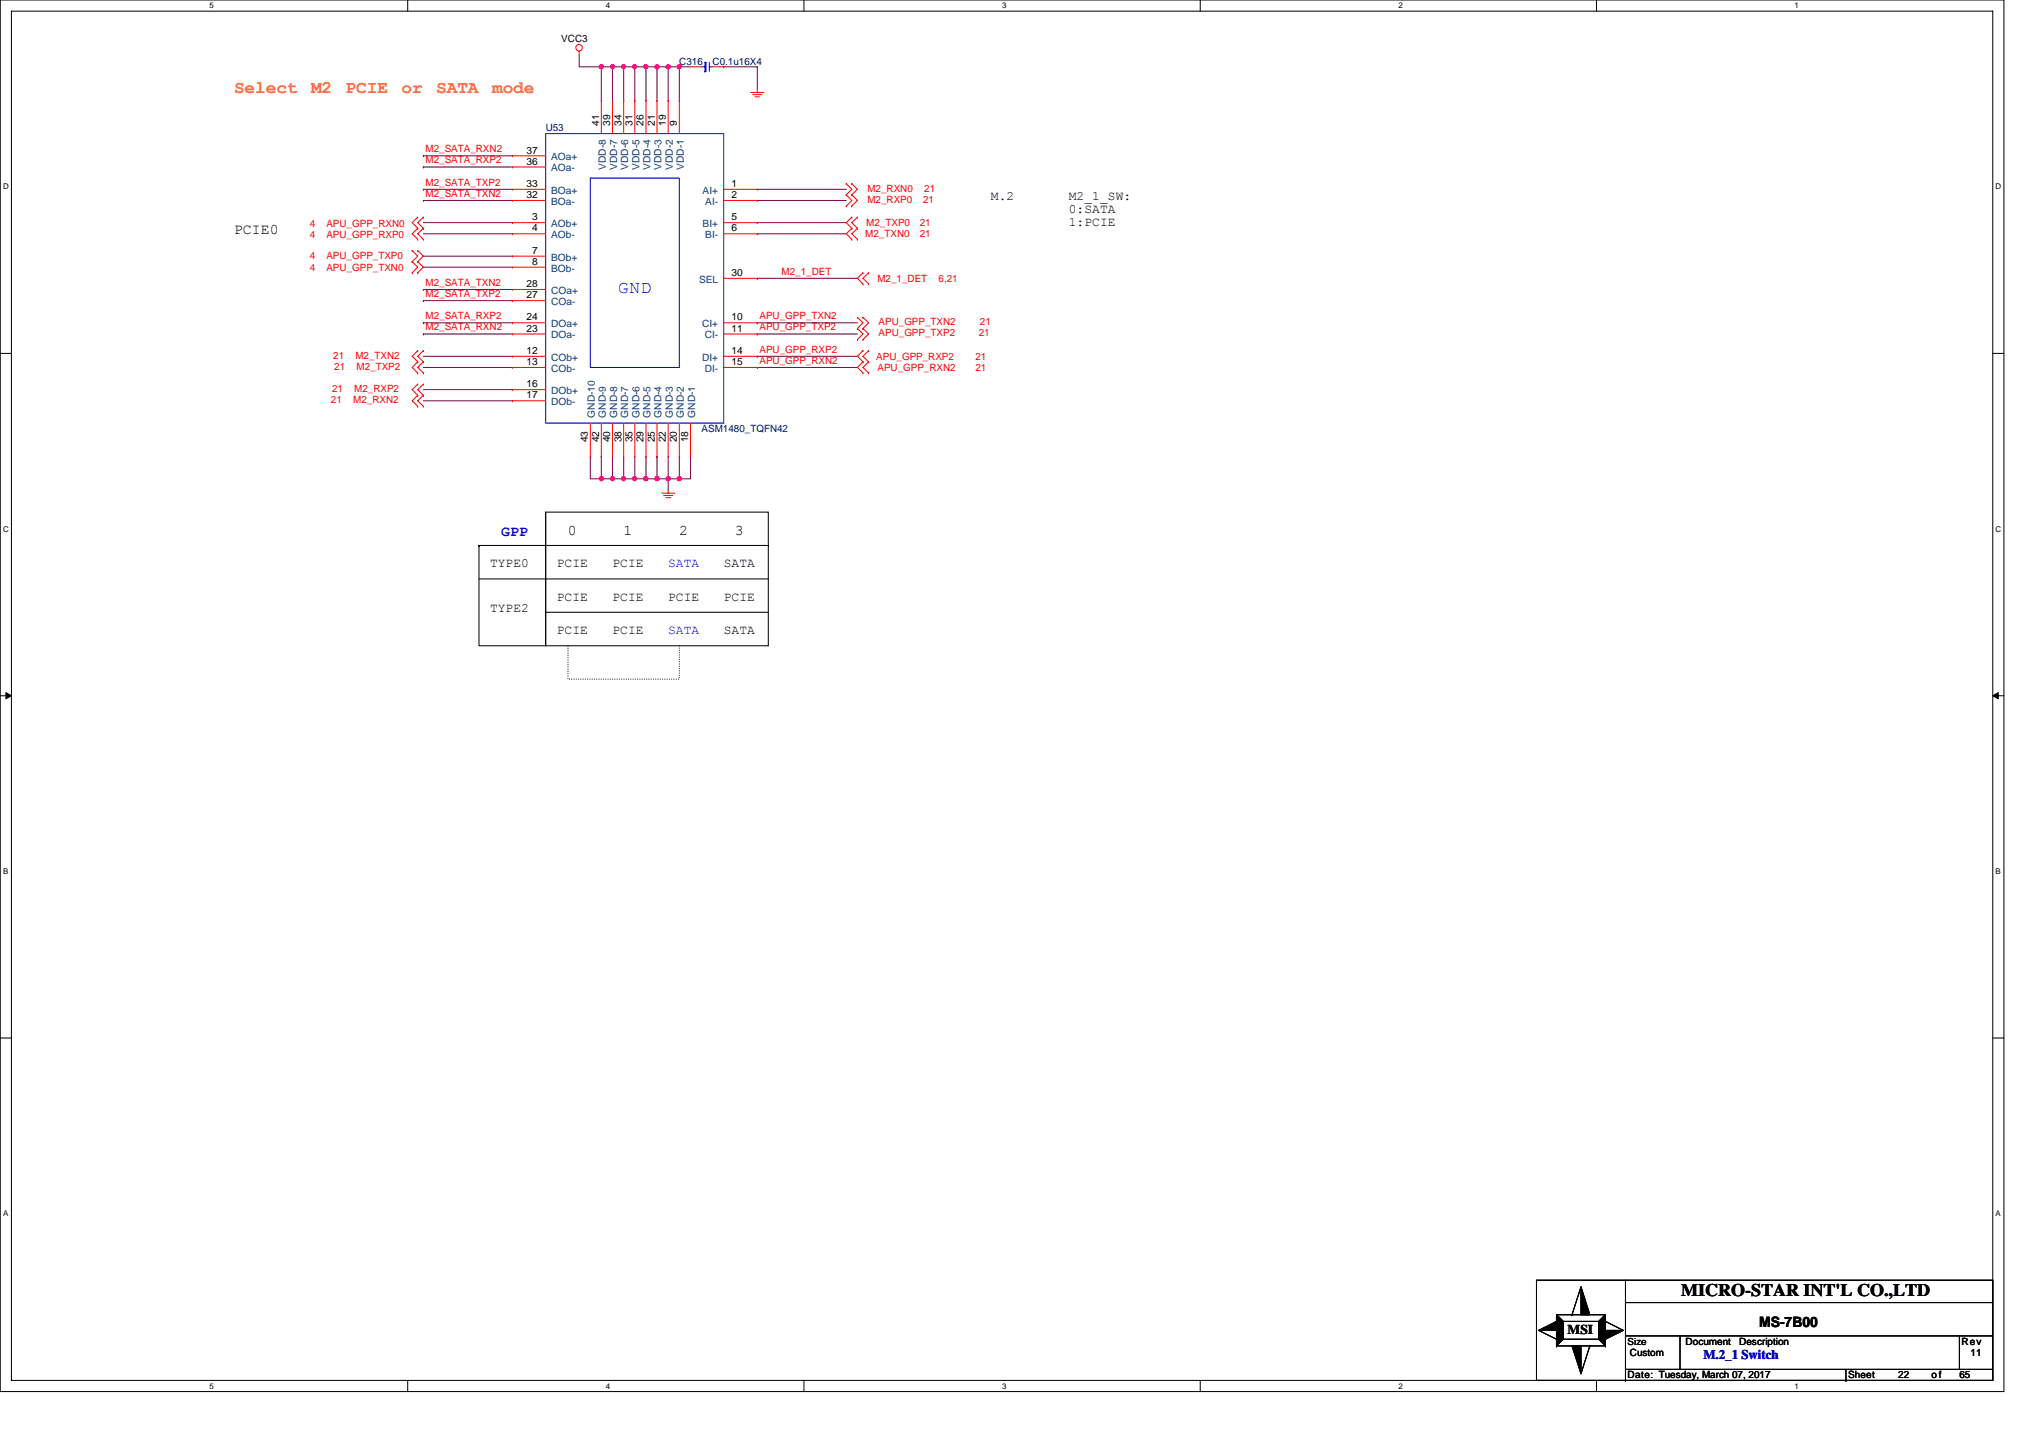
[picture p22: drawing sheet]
<svg xmlns="http://www.w3.org/2000/svg" width="297mm" height="210mm" viewBox="0 0 297 210" stroke-linecap="round" stroke-linejoin="round" font-family="sans-serif">
<defs><g id="words">
<g font-size="2.6" fill="#ff8000">
<text x="34.2" y="13.5">Select</text>
<text x="45.4" y="13.5">M2</text>
<text x="50.5" y="13.5">PCIE</text>
<text x="58.6" y="13.5">or</text>
<text x="63.7" y="13.5">SATA</text>
<text x="71.9" y="13.5">mode</text>
</g>
<text font-size="2.6" fill="#00f" x="90.3" y="42.7">GND</text>
<text font-size="2.6" x="245.5" y="189.3">MICRO-STAR INT'L CO.,LTD</text>
<g font-size="2.2">
<text x="34.2" y="34.2">PCIE0</text>
<text x="82.9" y="78.1">0</text>
<text x="91.1" y="78.1">1</text>
<text x="99.2" y="78.1">2</text>
<text x="107.3" y="78.1">3</text>
</g>
<text font-size="2.2" fill="#00f" x="73.2" y="78.2">GPP</text>
<text font-size="2.1" x="256.9" y="193.8">MS-7B00</text>
<text font-size="2" x="228.9" y="194.8">MSI</text>
<g font-size="1.9">
<text x="144.7" y="29.2">M.2</text>
<text x="156.1" y="29.2">M2_1_SW:</text>
<text x="156.1" y="31.1">0:SATA</text>
<text x="156.1" y="32.9">1:PCIE</text>
<text x="71.6" y="82.8">TYPE0</text>
<text x="81.3" y="82.8">PCIE</text>
<text x="89.4" y="82.8">PCIE</text>
<text x="105.7" y="82.8">SATA</text>
<text x="71.6" y="89.3">TYPE2</text>
<text x="81.3" y="87.7">PCIE</text>
<text x="89.4" y="87.7">PCIE</text>
<text x="97.6" y="87.7">PCIE</text>
<text x="105.7" y="87.7">PCIE</text>
<text x="81.3" y="92.6">PCIE</text>
<text x="89.4" y="92.6">PCIE</text>
<text x="105.7" y="92.6">SATA</text>
</g>
<g font-size="1.9" fill="#00f">
<text x="97.6" y="82.8">SATA</text>
<text x="97.6" y="92.6">SATA</text>
<text x="248.8" y="198.5">M.2_1 Switch</text>
</g>
<g font-size="1.5">
<text x="82" y="6.2">VCC3</text>
<text x="76.9" y="22.4">37</text>
<text x="87.5" y="18.4" transform="rotate(-90 87.5 18.4)">41</text>
<text x="89.1" y="18.4" transform="rotate(-90 89.1 18.4)">39</text>
<text x="90.7" y="18.4" transform="rotate(-90 90.7 18.4)">34</text>
<text x="92.4" y="18.4" transform="rotate(-90 92.4 18.4)">31</text>
<text x="94" y="18.4" transform="rotate(-90 94 18.4)">26</text>
<text x="95.6" y="18.4" transform="rotate(-90 95.6 18.4)">21</text>
<text x="97.2" y="18.4" transform="rotate(-90 97.2 18.4)">19</text>
<text x="98.9" y="18.4" transform="rotate(-90 98.9 18.4)">9</text>
<text x="76.9" y="24">36</text>
<text x="76.9" y="27.3">33</text>
<text x="76.9" y="28.9">32</text>
<text x="106.8" y="27.3">1</text>
<text x="106.8" y="28.9">2</text>
<text x="77.7" y="32.2">3</text>
<text x="77.7" y="33.8">4</text>
<text x="106.8" y="32.2">5</text>
<text x="106.8" y="33.8">6</text>
<text x="76.9" y="41.9">28</text>
<text x="77.7" y="37.1">7</text>
<text x="77.7" y="38.7">8</text>
<text x="106.8" y="40.3">30</text>
<text x="76.9" y="43.6">27</text>
<text x="76.9" y="46.8">24</text>
<text x="106.8" y="46.8">10</text>
<text x="76.9" y="51.7">12</text>
<text x="76.9" y="53.3">13</text>
<text x="76.9" y="48.4">23</text>
<text x="106.8" y="51.7">14</text>
<text x="106.8" y="48.4">11</text>
<text x="106.8" y="53.3">15</text>
<text x="76.9" y="56.6">16</text>
<text x="76.9" y="58.2">17</text>
<text x="85.9" y="64.6" transform="rotate(-90 85.9 64.6)">43</text>
<text x="87.5" y="64.6" transform="rotate(-90 87.5 64.6)">42</text>
<text x="89.1" y="64.6" transform="rotate(-90 89.1 64.6)">40</text>
<text x="90.7" y="64.6" transform="rotate(-90 90.7 64.6)">38</text>
<text x="92.4" y="64.6" transform="rotate(-90 92.4 64.6)">35</text>
<text x="94" y="64.6" transform="rotate(-90 94 64.6)">29</text>
<text x="95.6" y="64.6" transform="rotate(-90 95.6 64.6)">25</text>
<text x="97.2" y="64.6" transform="rotate(-90 97.2 64.6)">22</text>
<text x="98.9" y="64.6" transform="rotate(-90 98.9 64.6)">20</text>
<text x="100.5" y="64.6" transform="rotate(-90 100.5 64.6)">18</text>
<text x="246.2" y="196.4">Document</text>
<text x="254" y="196.4">Description</text>
<text x="286.5" y="196.4">Rev</text>
<text x="237.7" y="201.3">Date: Tuesday, March 07, 2017</text>
<text x="238" y="198">Custom</text>
<text x="269.9" y="201.3">Sheet</text>
<text x="277.2" y="201.3">22</text>
<text x="282.1" y="201.3">of</text>
<text x="286.1" y="201.3">65</text>
<text x="287.8" y="198">11</text>
</g>
<g font-size="1.5" fill="#000080">
<text x="99.2" y="9.4">C316</text>
<text x="104.1" y="9.4">C0.1u16X4</text>
<text x="79.7" y="19.2">U53</text>
<text x="102.5" y="63.1">ASM1480_TQFN42</text>
</g>
<g font-size="1.5" fill="#f00">
<text x="62.1" y="22.2">M2_SATA_RXN2</text>
<text x="62.1" y="23.9">M2_SATA_RXP2</text>
<text x="62.1" y="27.1">M2_SATA_TXP2</text>
<text x="62.1" y="28.7">M2_SATA_TXN2</text>
<text x="126.7" y="29.6">M2_RXP0</text>
<text x="126.7" y="28">M2_RXN0</text>
<text x="134.8" y="29.6">21</text>
<text x="135" y="28">21</text>
<text x="45.2" y="33.2">4</text>
<text x="45.2" y="34.8">4</text>
<text x="47.7" y="33.2">APU_GPP_RXN0</text>
<text x="47.7" y="34.8">APU_GPP_RXP0</text>
<text x="126.4" y="34.6">M2_TXN0</text>
<text x="126.5" y="33">M2_TXP0</text>
<text x="134.3" y="34.6">21</text>
<text x="134.3" y="33">21</text>
<text x="45.2" y="39.5">4</text>
<text x="45.2" y="37.9">4</text>
<text x="47.7" y="39.5">APU_GPP_TXN0</text>
<text x="47.7" y="37.9">APU_GPP_TXP0</text>
<text x="62.1" y="41.7">M2_SATA_TXN2</text>
<text x="114.1" y="40.1">M2_1_DET</text>
<text x="128.1" y="41.1">M2_1_DET</text>
<text x="137.1" y="41.1">6,21</text>
<text x="62.1" y="43.4">M2_SATA_TXP2</text>
<text x="62.1" y="46.6">M2_SATA_RXP2</text>
<text x="110.9" y="46.6">APU_GPP_TXN2</text>
<text x="128.3" y="47.5">APU_GPP_TXN2</text>
<text x="143.1" y="47.5">21</text>
<text x="48.7" y="52.4">21</text>
<text x="48.8" y="54">21</text>
<text x="51.9" y="52.4">M2_TXN2</text>
<text x="52.1" y="54">M2_TXP2</text>
<text x="62.1" y="48.2">M2_SATA_RXN2</text>
<text x="110.9" y="48.2">APU_GPP_TXP2</text>
<text x="110.9" y="51.5">APU_GPP_RXP2</text>
<text x="110.9" y="53.1">APU_GPP_RXN2</text>
<text x="128" y="52.5">APU_GPP_RXP2</text>
<text x="128.3" y="49.1">APU_GPP_TXP2</text>
<text x="142.4" y="52.5">21</text>
<text x="142.9" y="49.1">21</text>
<text x="48.3" y="58.9">21</text>
<text x="48.5" y="57.2">21</text>
<text x="51.6" y="58.9">M2_RXN2</text>
<text x="51.7" y="57.2">M2_RXP2</text>
<text x="128.1" y="54.1">APU_GPP_RXN2</text>
<text x="142.4" y="54.1">21</text>
</g>
<g font-size="1.5" fill="#004080">
<text x="80.5" y="23.4">AOa+</text>
<text x="80.5" y="25">AOa-</text>
<text x="80.5" y="28.3">BOa+</text>
<text x="80.5" y="29.9">BOa-</text>
<text x="88.5" y="24.8" transform="rotate(-90 88.5 24.8)">VDD-8</text>
<text x="90.1" y="24.8" transform="rotate(-90 90.1 24.8)">VDD-7</text>
<text x="91.8" y="24.8" transform="rotate(-90 91.8 24.8)">VDD-6</text>
<text x="93.4" y="24.8" transform="rotate(-90 93.4 24.8)">VDD-5</text>
<text x="95" y="24.8" transform="rotate(-90 95 24.8)">VDD-4</text>
<text x="96.6" y="24.8" transform="rotate(-90 96.6 24.8)">VDD-3</text>
<text x="98.3" y="24.8" transform="rotate(-90 98.3 24.8)">VDD-2</text>
<text x="99.9" y="24.8" transform="rotate(-90 99.9 24.8)">VDD-1</text>
<text x="102.6" y="28.3">AI+</text>
<text x="103" y="29.9">AI-</text>
<text x="80.5" y="33.2">AOb+</text>
<text x="80.5" y="34.8">AOb-</text>
<text x="102.6" y="33.2">BI+</text>
<text x="103" y="34.8">BI-</text>
<text x="80.5" y="38.1">BOb+</text>
<text x="80.5" y="39.7">BOb-</text>
<text x="102.1" y="41.3">SEL</text>
<text x="80.5" y="42.9">COa+</text>
<text x="80.5" y="44.6">COa-</text>
<text x="80.5" y="47.8">DOa+</text>
<text x="102.5" y="47.8">CI+</text>
<text x="80.5" y="52.7">COb+</text>
<text x="80.5" y="49.4">DOa-</text>
<text x="102.5" y="52.7">DI+</text>
<text x="102.9" y="49.4">CI-</text>
<text x="80.5" y="54.3">COb-</text>
<text x="80.5" y="57.6">DOb+</text>
<text x="80.5" y="59.2">DOb-</text>
<text x="102.9" y="54.3">DI-</text>
<text x="86.9" y="61" transform="rotate(-90 86.9 61)">GND-10</text>
<text x="88.5" y="61" transform="rotate(-90 88.5 61)">GND-9</text>
<text x="90.1" y="61" transform="rotate(-90 90.1 61)">GND-8</text>
<text x="91.8" y="61" transform="rotate(-90 91.8 61)">GND-7</text>
<text x="93.4" y="61" transform="rotate(-90 93.4 61)">GND-6</text>
<text x="95" y="61" transform="rotate(-90 95 61)">GND-5</text>
<text x="96.6" y="61" transform="rotate(-90 96.6 61)">GND-4</text>
<text x="98.3" y="61" transform="rotate(-90 98.3 61)">GND-3</text>
<text x="99.9" y="61" transform="rotate(-90 99.9 61)">GND-2</text>
<text x="101.5" y="61" transform="rotate(-90 101.5 61)">GND-1</text>
</g>
<text font-size="1.4" x="237.7" y="196.3">Size</text>
<g font-size="1.2">
<text x="30.6" y="1.2">5</text>
<text x="88.5" y="1.2">4</text>
<text x="146.3" y="1.2">3</text>
<text x="204.2" y="1.2">2</text>
<text x="262.1" y="1.2">1</text>
<text x=".5" y="27.6">D</text>
<text x="291.4" y="27.6">D</text>
<text x=".5" y="77.6">C</text>
<text x="291.4" y="77.6">C</text>
<text x=".5" y="127.6">B</text>
<text x="291.4" y="127.6">B</text>
<text x=".5" y="177.6">A</text>
<text x="291.4" y="177.6">A</text>
<text x="30.6" y="202.8">5</text>
<text x="88.5" y="202.8">4</text>
<text x="146.3" y="202.8">3</text>
<text x="204.2" y="202.8">2</text>
<text x="262.1" y="202.8">1</text>
</g>
</g></defs>
<path d="M0 0h292.6v203.2h-292.6zM1.7 1.6h289.3v200h-289.3z" fill="none" stroke="#000" stroke-width=".15"/>
<g fill="#fff">
<path d="M30.6 .2h.6v1.3h-.6z"/>
<path d="M30.6 201.8h.6v1.3h-.6z"/>
</g>
<path d="M59.5 0v1.6M59.5 201.6v1.6" fill="none" stroke="#000" stroke-width=".15"/>
<g fill="#fff">
<path d="M88.5 .2h.6v1.3h-.6z"/>
<path d="M88.5 201.8h.6v1.3h-.6z"/>
</g>
<path d="M117.4 0v1.6M117.4 201.6v1.6" fill="none" stroke="#000" stroke-width=".15"/>
<g fill="#fff">
<path d="M146.3 .2h.7v1.3h-.7z"/>
<path d="M146.3 201.8h.7v1.3h-.7z"/>
</g>
<path d="M175.3 0v1.6M175.3 201.6v1.6" fill="none" stroke="#000" stroke-width=".15"/>
<g fill="#fff">
<path d="M204.2 .2h.6v1.3h-.6z"/>
<path d="M204.2 201.8h.6v1.3h-.6z"/>
</g>
<path d="M233.1 0v1.6M233.1 201.6v1.6" fill="none" stroke="#000" stroke-width=".15"/>
<g fill="#fff">
<path d="M262.1 .2h.6v1.3h-.6z"/>
<path d="M262.1 201.8h.6v1.3h-.6z"/>
<path d="M.5 26.6h.8v1.3h-.8z"/>
<path d="M291.4 26.6h.9v1.3h-.9z"/>
<path d="M.5 76.6h.8v1.3h-.8z"/>
<path d="M291.4 76.6h.9v1.3h-.9z"/>
</g>
<path d="M0 51.6h1.7M291 51.6h1.6" fill="none" stroke="#000" stroke-width=".15"/>
<g fill="#fff">
<path d="M.5 126.6h.7v1.3h-.7z"/>
<path d="M291.4 126.6h.8v1.3h-.8z"/>
</g>
<path d="M0 101.6h1.7M291 101.6h1.6" fill="none" stroke="#000" stroke-width=".15"/>
<path d="M.9 101.1l.8 .5-.8 .4zM291 101.6l.8-.5v.9z" fill="#000" stroke="#000" stroke-width=".15"/>
<g fill="#fff">
<path d="M.5 176.6h.7v1.2h-.7z"/>
<path d="M291.4 176.6h.8v1.2h-.8z"/>
</g>
<g fill="none" stroke="#000" stroke-width=".15">
<path d="M70 79.7h42.2M70 79.7h.1M79.7 74.8h32.5v19.5h-32.5zM79.7 74.8v19.5h-9.7v-14.6M112.2 79.7h.1M70 84.5h42.2M79.7 89.4h32.5M0 151.6h1.7M291 151.6h1.6M224.4 186.9h66.6v14.7h-66.6zM224.7 194.3l2.6 1.3M227.3 192h7.2v4.5h-7.2z"/>
<path d="M227.3 195.6h.1M227.3 196.5h.1M227.3 192l1 1M228.3 195.6l-1 .9M228.3 193h.1M228.3 193h5.2v2.6h-5.2zM229.6 192h.1M230.9 187.9l-1.3 4.1M232.2 196.5h.1M232.2 196.5l-1.3 4.1M233.5 195.6l1 .9M234.5 192h.1"/>
<path d="M234.5 193h.1M234.5 192l-1 1M234.5 193l2.6 1.3M234.5 196.5h.1M237.4 190.2h53.6M237.4 195.1h53.6M237.4 186.9v14.7M237.4 200h53.6M245.3 195.1v4.9M269.6 200v1.6M286.1 195.1v4.9M237.4 201.6h.1"/>
<path d="M269.6 201.6h.1"/>
</g>
<path d="M99.2 94.3v4.9h-16.3v-4.9" fill="none" stroke="#000" stroke-width=".15" stroke-dasharray="0 .3"/>
<g fill="none" stroke="#800040" stroke-width=".15">
<path d="M84.6 8.1v1.7h3.2M87.8 9.8h1.6M87.8 9.8h.1M87.8 9.8v4.8M89.4 9.8h1.7M89.4 9.8h.1M89.4 9.8v4.8M91.1 9.8h1.6M91.1 9.8h.1M91.1 9.8v4.8M92.7 9.8v4.8M92.7 9.8h3.2"/>
<path d="M92.7 9.8h.1M94.3 9.8h.1M94.3 9.8v4.8M95.9 9.8h.1M95.9 9.8v4.8M95.9 9.8h1.7M97.6 9.8h1.6M97.6 9.8h.1M97.6 9.8v4.8M99.2 9.8h1.6M99.2 9.8h.1M99.2 9.8v4.8"/>
<path d="M105.7 9.8h4.9v3.2M61.8 22.8h.1M61.8 24.4h.1M61.8 27.6h.1M61.8 29.3h.1M61.8 32.5h13M61.8 34.1h13M61.8 39h13M61.8 37.4h13M61.8 22.8h13M61.8 24.4h13M61.8 27.6h13"/>
<path d="M61.8 29.3h13M110.6 29.3h13M110.6 27.6h13M110.6 34.1h13M110.6 32.5h13M61.8 42.3h.1M61.8 43.9h.1M61.8 47.1h.1M61.8 48.8h.1M61.8 53.7h13M61.8 52h13M61.8 56.9h13"/>
<path d="M61.8 58.5h13M61.8 48.8h13M61.8 47.1h13M61.8 42.3h13M61.8 43.9h13M110.6 48.8h.1M110.6 47.1h.1M110.6 53.7h.1M110.6 48.8h14.6M110.6 47.1h14.6M110.6 53.7h14.6M110.6 40.6h.1"/>
<path d="M110.6 40.6h14.6M110.6 52h.1M110.6 52h14.6M86.2 66.7v3.2h1.6M87.8 69.9h1.6M87.8 66.7h.1M87.8 66.7v3.2M89.4 66.7h.1M89.4 66.7v3.2M89.4 69.9h1.7M91.1 66.7v3.2M91.1 69.9h.1"/>
<path d="M91.1 69.9h3.2M92.7 66.7v3.2M92.7 69.9h.1M94.3 66.7v3.2M94.3 69.9h1.6M95.9 69.9h1.7M95.9 66.7h.1M95.9 66.7v3.2M97.6 69.9h.1M97.6 69.9h1.6M97.6 69.9v1.6M97.6 66.7v3.2"/>
<path d="M99.2 66.7v3.2M100.8 66.7v3.2h-1.6"/>
</g>
<g fill="#f0f" stroke="#f0f" stroke-width=".15">
<circle cx="99.2" cy="69.9" r=".32"/>
<circle cx="97.6" cy="69.9" r=".32"/>
<circle cx="94.3" cy="69.9" r=".32"/>
<circle cx="92.7" cy="69.9" r=".32"/>
<circle cx="87.8" cy="69.9" r=".32"/>
<circle cx="95.9" cy="69.9" r=".32"/>
<circle cx="89.4" cy="69.9" r=".32"/>
<circle cx="95.9" cy="9.7" r=".31"/>
<circle cx="97.6" cy="9.7" r=".31"/>
<circle cx="91.1" cy="69.9" r=".32"/>
<circle cx="89.5" cy="9.7" r=".31"/>
<circle cx="92.7" cy="9.7" r=".31"/>
<circle cx="91.1" cy="9.7" r=".31"/>
<circle cx="99.2" cy="9.7" r=".31"/>
<circle cx="94.3" cy="9.7" r=".31"/>
<circle cx="87.8" cy="9.7" r=".31"/>
</g>
<g fill="none" stroke="#f00" stroke-width=".15">
<path d="M84.6 7.5v.6M87.8 14.6h.1M87.8 14.6v4.9M89.4 14.6h.1M89.4 14.6v4.9M91.1 14.6h.1M91.1 14.6v4.9M92.7 14.6h.1M92.7 14.6v4.9M94.3 14.6h.1M94.3 14.6v4.9M95.9 14.6h.1"/>
<path d="M95.9 14.6v4.9M97.6 14.6h.1M97.6 14.6v4.9M99.2 14.6h.1M99.2 14.6v4.9M100.8 9.8h1.7M104.1 9.8h1.6M105.7 9.8h.1M109.6 13.5h2M109.9 13.8h1.3M110.3 14.1h.6M110.6 13v.5"/>
<path d="M60.2 39.8h.1M60.2 38.2h.1M60.2 36.6h.1M60.2 38.2l.8 .8-.8 .8M60.2 36.6l.8 .8-.8 .8M61 31.7h.1M61 33.3h.1M61 34.9h.1M61 31.7l-.8 .8 .8 .8M61 33.3l-.8 .8 .8 .8M61 38.2h.1M61 39.8h.1"/>
<path d="M61 36.6h.1M61 38.2l.8 .8-.8 .8M61 36.6l.8 .8-.8 .8M61.8 31.7h.1M61.8 33.3h.1M61.8 34.9h.1M61.8 31.7l-.8 .8 .8 .8M61.8 33.3l-.8 .8 .8 .8M74.8 22.8h.1M74.8 24.4h.1M74.8 32.5h.1M74.8 34.1h.1"/>
<path d="M74.8 27.6h.1M74.8 29.3h.1M74.8 37.4h.1M74.8 39h.1M74.8 27.6h4.9M74.8 29.3h4.9M74.8 32.5h4.9M74.8 34.1h4.9M74.8 22.8h4.9M74.8 24.4h4.9M74.8 37.4h4.9M74.8 39h4.9"/>
<path d="M105.7 27.6h4.9M105.7 29.3h4.9M105.7 32.5h4.9M105.7 34.1h4.9M110.6 27.6h.1M110.6 29.3h.1M110.6 32.5h.1M110.6 34.1h.1M123.6 30.1h.1M123.6 28.4h.1M123.6 26.8h.1M123.6 28.4l.8 .9-.8 .8"/>
<path d="M123.6 26.8l.8 .8-.8 .8M124.4 30.1h.1M124.4 28.4h.1M124.4 26.8h.1M124.4 28.4l.8 .9-.8 .8M124.4 26.8l.8 .8-.8 .8M124.4 33.3h.1M124.4 34.9h.1M124.4 31.7h.1M124.4 33.3l-.8 .8 .8 .8M124.4 31.7l-.8 .8 .8 .8M125.2 34.9h.1"/>
<path d="M125.2 33.3h.1M125.2 31.7h.1M125.2 33.3l-.8 .8 .8 .8M125.2 31.7l-.8 .8 .8 .8M126 39.8h.1M126 39.8l-.8 .8 .8 .9M126.8 39.8h.1M126.8 39.8l-.8 .8 .8 .9M61 54.5h.1M61 52.8h.1M61 51.2h.1M61 57.7h.1"/>
<path d="M61 56.1h.1M61 59.3h.1M61 52.8l-.8 .9 .8 .8M61 51.2l-.8 .8 .8 .8M61 56.1l-.8 .8 .8 .8M61 57.7l-.8 .8 .8 .8M61.8 54.5h.1M61.8 52.8h.1M61.8 51.2h.1M61.8 57.7h.1M61.8 56.1h.1M61.8 59.3h.1"/>
<path d="M61.8 52.8l-.8 .9 .8 .8M61.8 51.2l-.8 .8 .8 .8M61.8 56.1l-.8 .8 .8 .8M61.8 57.7l-.8 .8 .8 .8M74.8 42.3h.1M74.8 43.9h.1M74.8 52h.1M74.8 53.7h.1M74.8 47.1h.1M74.8 48.8h.1M74.8 56.9h.1M74.8 58.5h.1"/>
<path d="M74.8 47.1h4.9M74.8 48.8h4.9M74.8 52h4.9M74.8 53.7h4.9M74.8 42.3h4.9M74.8 43.9h4.9M74.8 56.9h4.9M74.8 58.5h4.9M105.7 47.1h4.9M105.7 48.8h4.9M105.7 52h4.9M105.7 53.7h4.9"/>
<path d="M105.7 40.6h4.9M110.6 47.1h.1M110.6 48.8h.1M110.6 52h.1M110.6 53.7h.1M110.6 40.6h.1M125.2 49.6h.1M125.2 48h.1M125.2 46.3h.1M125.2 48l.8 .8-.8 .8M125.2 46.3l.8 .8-.8 .9M126 51.2h.1"/>
<path d="M126 52.8h.1M126 54.5h.1M126 51.2l-.8 .8 .8 .8M126 52.8l-.8 .9 .8 .8M126 41.5h.1M126 49.6h.1M126 48h.1M126 46.3h.1M126 48l.8 .8-.8 .8M126 46.3l.8 .8-.8 .9M126.8 52.8h.1M126.8 51.2h.1"/>
<path d="M126.8 54.5h.1M126.8 51.2l-.8 .8 .8 .8M126.8 52.8l-.8 .9 .8 .8M126.8 41.5h.1M86.2 66.7h.1M86.2 61.8v4.9M87.8 66.7h.1M87.8 61.8v4.9M89.4 66.7h.1M89.4 61.8v4.9M91.1 66.7h.1M91.1 61.8v4.9"/>
<path d="M92.7 66.7h.1M92.7 61.8v4.9M94.3 66.7h.1M94.3 61.8v4.9M95.9 66.7h.1M95.9 61.8v4.9M96.6 72h1.9M96.9 72.3h1.3M97.3 72.7h.6M97.6 71.5v.5M97.6 66.7h.1M97.6 61.8v4.9"/>
<path d="M99.2 66.7h.1M99.2 61.8v4.9M100.8 66.7h.1M100.8 61.8v4.9"/>
<circle cx="84.6" cy="7" r=".48"/>
</g>
<g fill="#000" stroke="#000" stroke-width=".15">
<path d="M224.7 194.3l2.6-1.3v1.3zM230.9 187.9l1.3 4.1h-1.3zM234.5 194.3h2.6l-2.6 1.3zM229.6 196.5h1.3v4.1z"/>
<path d="M227.3 192l1 1v2.6l-1 .9z" fill-rule="evenodd"/>
<path d="M227.3 192l1 1v2.6l-1 .9z" fill-rule="evenodd"/>
<path d="M227.3 192l1 1v2.6l-1 .9z" fill-rule="evenodd"/>
<path d="M234.5 192v4.5l-1-.9v-2.6z" fill-rule="evenodd"/>
<path d="M234.5 192v4.5l-1-.9v-2.6z" fill-rule="evenodd"/>
<path d="M234.5 192v4.5l-1-.9v-2.6z" fill-rule="evenodd"/>
</g>
<path d="M79.7 19.5h26v42.3h-26zM102.5 9.8h.5M103 9.1h.1v1.3h-.1zM103 10.4h.1M103.6 9.1v1.3M103.6 9.8h.5M86.2 26h13v27.7h-13z" fill="none" stroke="#00f" stroke-width=".15"/>
<use href="#words"/>
</svg>
